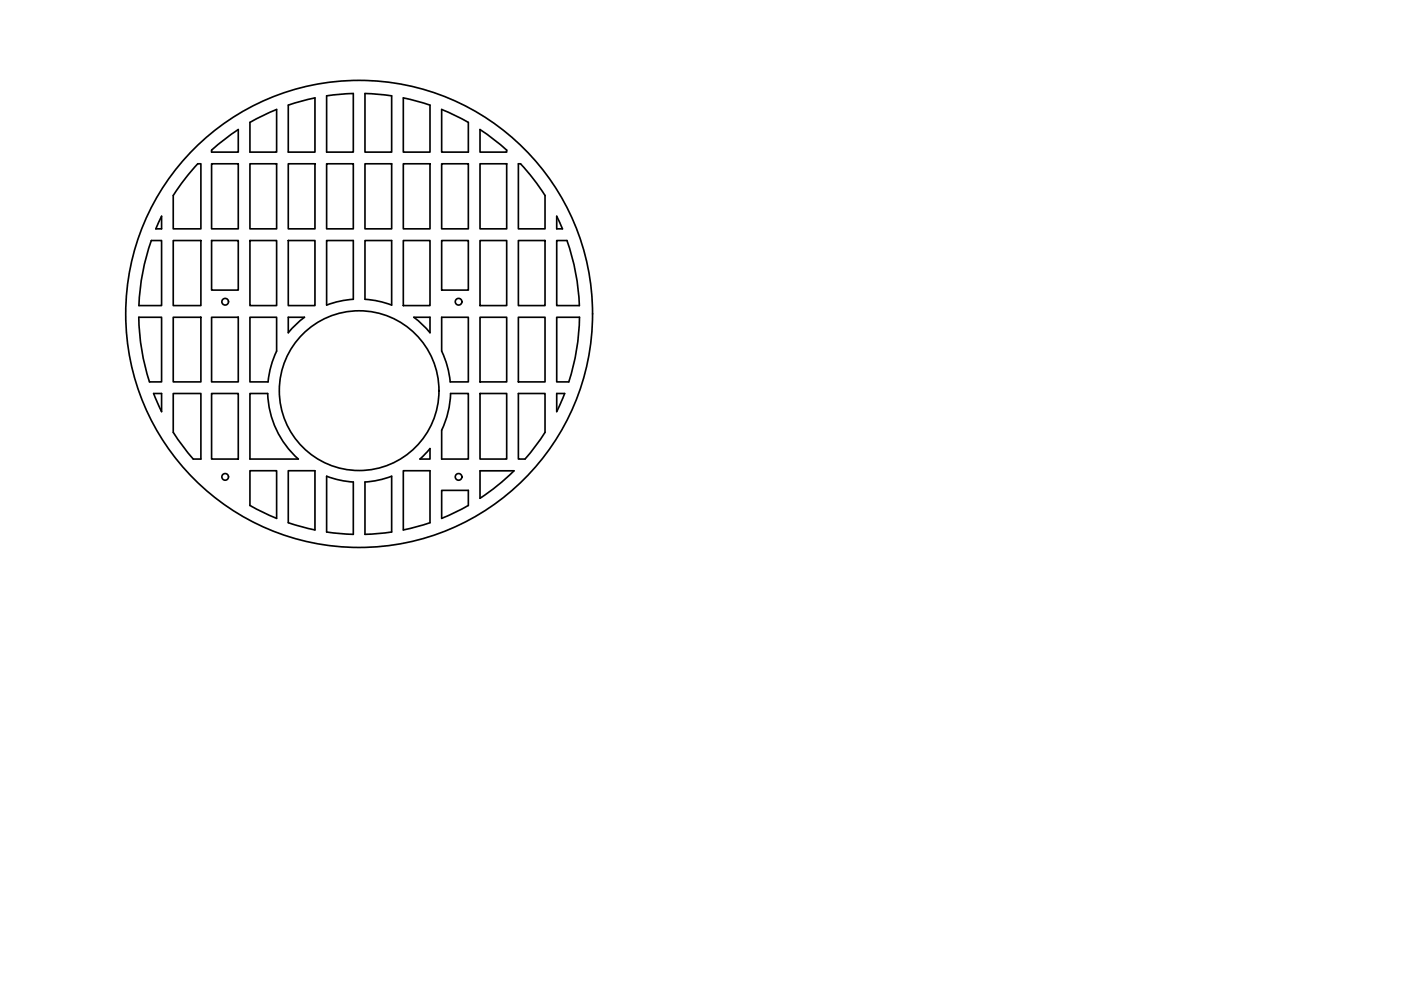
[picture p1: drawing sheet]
<svg xmlns="http://www.w3.org/2000/svg" width="420mm" height="297mm" viewBox="0 0 420 297" stroke-linecap="round" stroke-linejoin="round" font-family="sans-serif">
<!-- layer: Visible -->
<g fill="none" stroke="#000" stroke-width=".5">
<path d="M75 36.7l8-3.9v12.8h-8zM86.5 31.5l8-2.2v16.3h-8zM98 28.7l8-.7v17.6h-8zM109.5 28l8 .7v16.9h-8zM121 29.3l8 2.2v14.1h-8zM132.5 32.8l8 3.9v8.9h-8zM144 38.8l6.4 4.9 1.6 1.3v.6h-8zM59.3 49.1h.9v19.5h-8.2v-10l3.1-4.5zM63.5 49.1h8v19.5h-8zM63.5 45l3.8-3.2 4.2-3v6.8h-8zM75 49.1h8v19.5h-8zM86.5 49.1h8v19.5h-8z"/>
<path d="M98 49.1h8v19.5h-8zM109.5 49.1h8v19.5h-8zM121 49.1h8v19.5h-8zM132.5 49.1h8v19.5h-8zM144 49.1h8v19.5h-8zM155.5 49.1h.6l2.2 2.5 5.2 7v10h-8zM45.4 72.1h3.1v19.5h-6.8a66.1 66.1 0 0 1 3.7-19.5zM48.5 64.8v3.8h-1.8zM52 72.1h8.2v19.5h-8.2zM63.5 72.1h8v14.9h-8zM75 72.1h8v19.5h-8zM86.5 72.1h8v19.5h-8z"/>
<path d="M98 72.1h8v17.6a27.4 27.4 0 0 0-8 1.7zM109.5 72.1h8v19.3a27.4 27.4 0 0 0-8-1.7zM121 72.1h8v19.5h-8zM132.5 72.1h8v14.9h-8zM144 72.1h8v19.5h-8zM155.5 72.1h8v19.5h-8zM167 72.1h3a66.1 66.1 0 0 1 3.8 19.5h-6.8zM167 64.8l1.7 3.8h-1.7zM41.6 95.1h6.9v19.4h-3.7a66.2 66.2 0 0 1-3.2-19.4zM52 95.1h8.2v19.4h-8.2zM63.5 95.1h8v19.4h-8zM75 95.1h8v10.1a27.4 27.4 0 0 0-2.6 9.3h-5.4z"/>
<path d="M86.5 95.1h4.8l-2.6 2.2-2.2 2.4zM124.1 95.1h4.9v4.6l-2.3-2.4zM132.5 95.1h8v19.4h-5.5a27.4 27.4 0 0 0-2.5-9.3zM144 95.1h8v19.4h-8zM155.5 95.1h8v19.4h-8zM167 95.1h6.8a66.1 66.1 0 0 1-3.2 19.4h-3.6zM46.1 117.9h2.4v5.5zM63.5 117.9h8v19.7h-8zM75 117.9h5.3a27.4 27.4 0 0 0 9.2 19.7h-14.5zM135.1 117.9h5.4v19.7h-8v-8.7a27.4 27.4 0 0 0 2.6-11zM144 117.9h8v19.7h-8zM167 117.9h2.3l-2.3 5.5z"/>
<path d="M52 129.6l2.8 4.1 3.1 3.9h2.3v-19.7h-8.2v11.7M129 134.5v3.1h-3.1zM163.5 129.6l-2.9 4.1-3.1 3.9h-2v-19.7h8v11.7M75 141.1h8v14.3l-8-3.9zM86.5 141.1h8v17.7l-8-2.1zM98 142.7a27.4 27.4 0 0 0 8 1.8v15.7l-8-.7zM109.5 144.5a27.4 27.4 0 0 0 8-1.8v16.8l-8 .7zM121 141.1h8v15.6l-8 2.1zM132.5 147h8v4.5l-8 3.9zM144 141.1h10.2l-5.4 4.8-4.8 3.5z"/>
<circle cx="67.5" cy="90.4" r="1"/>
<circle cx="107.7" cy="94.1" r="70"/>
<circle cx="137.5" cy="90.4" r="1"/>
<circle cx="107.7" cy="117.1" r="23.9"/>
<circle cx="67.5" cy="142.9" r="1"/>
<circle cx="137.5" cy="142.9" r="1"/>
</g>
</svg>
